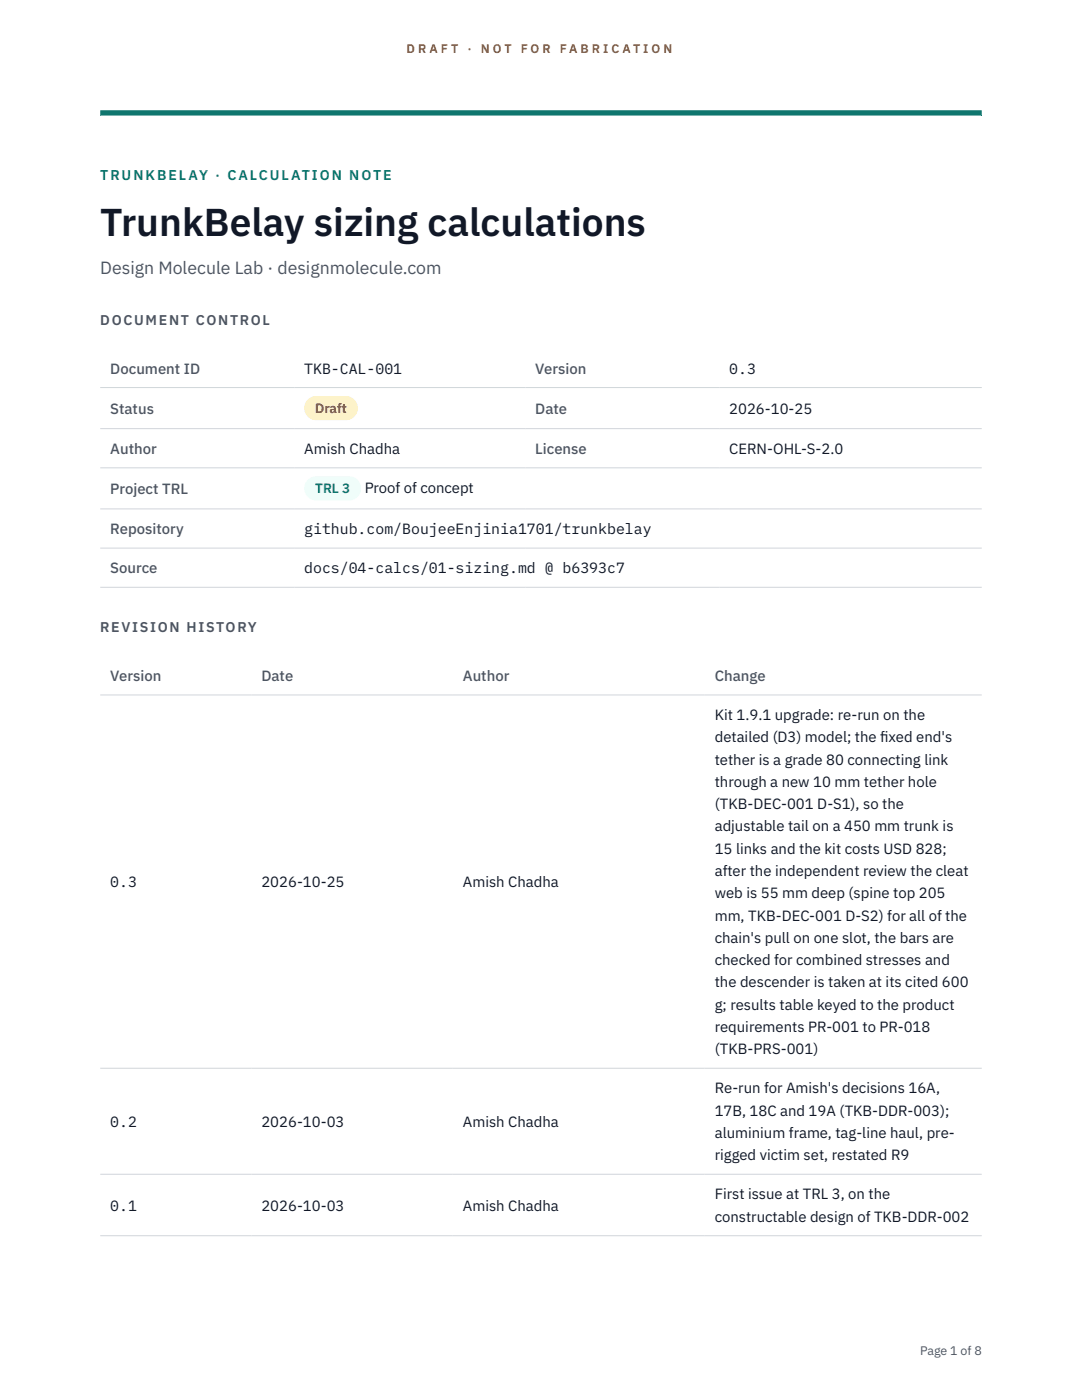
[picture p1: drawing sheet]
<svg xmlns="http://www.w3.org/2000/svg" width="216mm" height="279mm" viewBox="0 0 216 279" stroke-linecap="round" stroke-linejoin="round" font-family="sans-serif">
<defs><g id="words">
<text font-size="7.8" fill="#111827" x="20" y="47.1">TrunkBelay sizing calculations</text>
<text font-size="3.5" fill="#4b5563" x="20" y="54.6">Design Molecule Lab · designmolecule.com</text>
<g font-size="3" fill="#4b5563">
<text x="22" y="74.5">Document ID</text>
<text x="106.8" y="74.5">Version</text>
<text x="22" y="82.6">Status</text>
<text x="106.8" y="82.6">Date</text>
<text x="22" y="90.6">Author</text>
<text x="106.8" y="90.6">License</text>
<text x="22" y="98.6">Project TRL</text>
<text x="22" y="106.6">Repository</text>
<text x="22" y="114.4">Source</text>
<text x="22" y="135.9">Version</text>
<text x="52.2" y="135.9">Date</text>
<text x="92.4" y="135.9">Author</text>
<text x="142.6" y="135.9">Change</text>
</g>
<g font-size="3" fill="#111827">
<text x="60.7" y="74.5">TKB-CAL-001</text>
<text x="145.5" y="74.5">0.3</text>
<text x="145.5" y="82.6">2026-10-25</text>
<text x="60.7" y="90.6">Amish Chadha</text>
<text x="145.5" y="90.6">CERN-OHL-S-2.0</text>
<text x="72.8" y="98.5">Proof of concept</text>
<text x="60.7" y="106.6">github.com/BoujeeEnjinia1701/trunkbelay</text>
<text x="60.7" y="114.4">docs/04-calcs/01-sizing.md @ b6393c7</text>
<text x="142.6" y="143.7">Kit 1.9.1 upgrade: re-run on the</text>
<text x="142.6" y="148.2">detailed (D3) model; the f</text>
<text x="175.6" y="148.2">ixed end's</text>
<text x="142.6" y="152.6">tether is a grade 80 connecting link</text>
<text x="142.6" y="157.1">through a new 10 mm tether hole</text>
<text x="142.6" y="161.5">(TKB-DEC-001 D-S1), so the</text>
<text x="142.6" y="165.9">adjustable tail on a 450 mm trunk is</text>
<text x="142.6" y="170.4">15 links and the kit costs USD 828;</text>
<text x="22" y="177.1">0.3</text>
<text x="52.2" y="177.1">2026-10-25</text>
<text x="92.4" y="177.1">Amish Chadha</text>
<text x="142.6" y="174.8">after the independent review the cleat</text>
<text x="142.6" y="179.3">web is 55 mm deep (spine top 205</text>
<text x="142.6" y="183.7">mm, TKB-DEC-001 D-S2) for all of the</text>
<text x="142.6" y="188.2">chain's pull on one slot, the bars are</text>
<text x="142.6" y="192.6">checked for combined stresses and</text>
<text x="142.6" y="197.1">the descender is taken at its cited 600</text>
<text x="142.6" y="201.5">g; results table keyed to the product</text>
<text x="142.6" y="205.9">requirements PR-001 to PR-018</text>
<text x="142.6" y="210.4">(TKB-PRS-001)</text>
<text x="142.6" y="218.2">Re-run for Amish's decisions 16A,</text>
<text x="22" y="224.9">0.2</text>
<text x="52.2" y="224.9">2026-10-03</text>
<text x="92.4" y="224.9">Amish Chadha</text>
<text x="142.6" y="222.7">17B, 18C and 19A (TKB-DDR-003);</text>
<text x="142.6" y="227.1">aluminium frame, tag-line haul, pre-</text>
<text x="142.6" y="231.5">rigged victim set, restated R9</text>
<text x="142.6" y="239.4">First issue at TRL 3, on the</text>
<text x="22" y="241.6">0.1</text>
<text x="52.2" y="241.6">2026-10-03</text>
<text x="92.4" y="241.6">Amish Chadha</text>
<text x="142.6" y="243.8">constructable design of TKB-DDR-002</text>
</g>
<text font-size="2.8" fill="#0f766e" x="20" y="36">TRUNKBELAY · CALCULATION NOTE</text>
<g font-size="2.8" fill="#4b5563">
<text x="20" y="64.8">DOCUMENT CONTROL</text>
<text x="20" y="126.2">REVISION HISTORY</text>
</g>
<text font-size="2.7" fill="#92400e" x="62.9" y="82.5">Draft</text>
<text font-size="2.7" fill="#0f766e" x="62.9" y="98.5">TRL 3</text>
<g font-size="2.5" fill="#b45309">
<text x="81.1" y="10.5">D R A F T</text>
<text x="93.3" y="10.5">·</text>
<text x="95.9" y="10.5">N O T</text>
<text x="103.9" y="10.5">F O R</text>
<text x="111.7" y="10.5">F A B R I C A T I O N</text>
</g>
<text font-size="2.5" fill="#4b5563" x="183.6" y="270.3">Page 1 of 8</text>
</g></defs>
<path d="M20 23.1h175.9zM20 22h175.9v1.1h-175.9z" fill-rule="evenodd" fill="#0f766e"/>
<path d="M20 77.3h175.9M20 85.5h175.9M20 93.4h175.9M20 101.6h175.9M20 109.4h175.9M20 117.2h175.9M20 138.7h175.9M20 213.2h175.9M20 234.3h175.9M20 246.6h175.9" fill="none" stroke="#d1d5db" stroke-width=".2"/>
<path d="M60.7 79h10.7v4.9h-10.7z" fill="#fef3c7"/>
<path d="M60.7 95.1h11.4v4.8h-11.4z" fill="#f0fdfa"/>
<use href="#words"/>
</svg>
